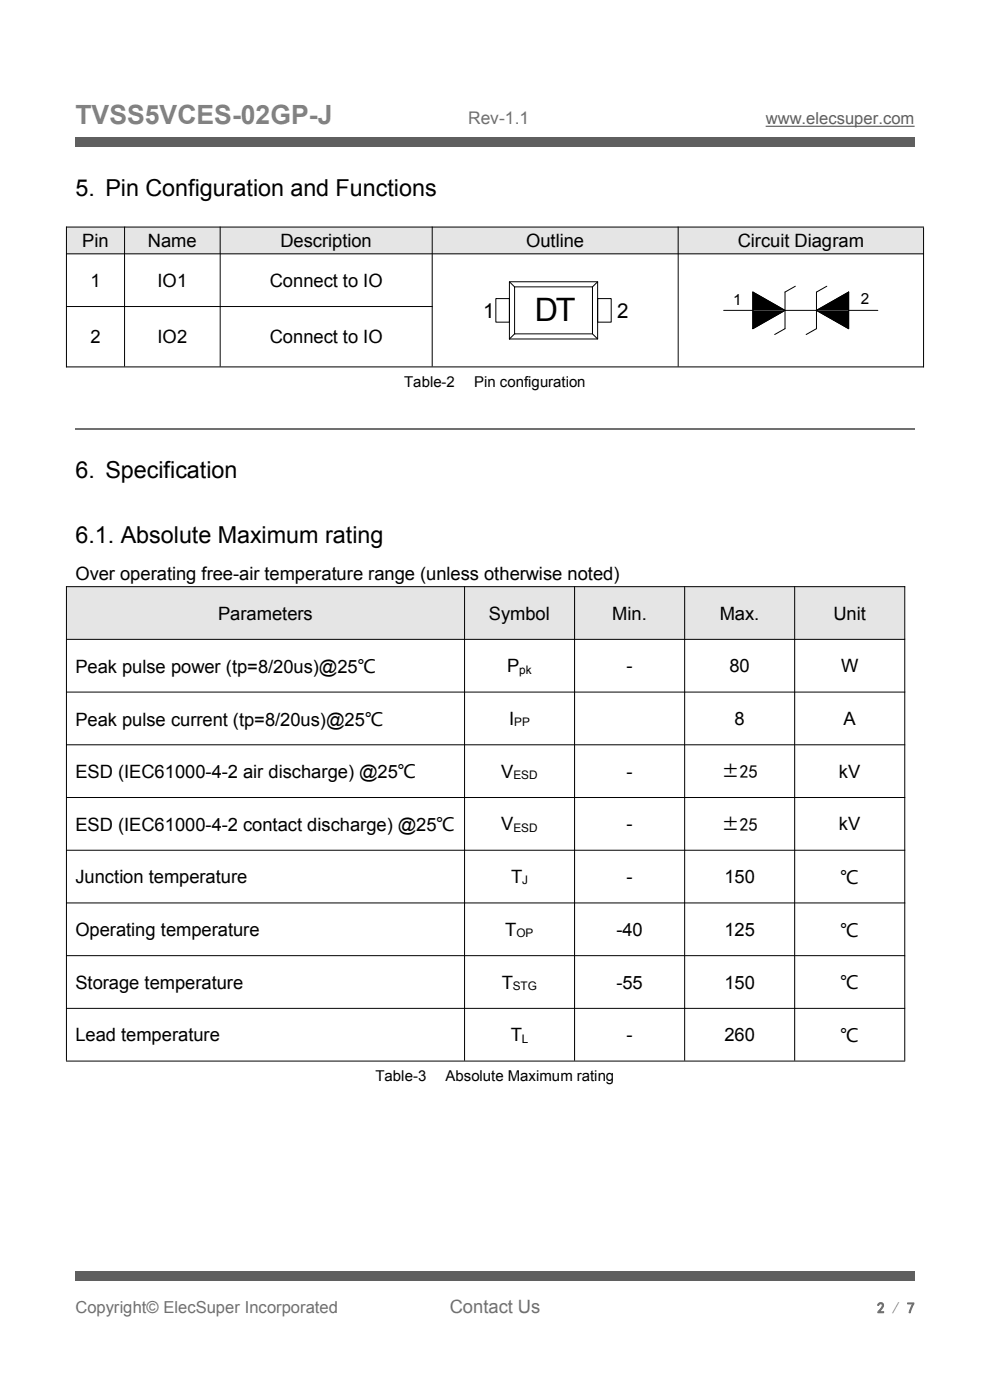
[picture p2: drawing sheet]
<svg xmlns="http://www.w3.org/2000/svg" width="210mm" height="297mm" viewBox="0 0 210 297" stroke-linecap="round" stroke-linejoin="round" font-family="sans-serif">
<defs><g id="words">
<text font-size="6.8" x="113.4" y="68.1">DT</text>
<text font-size="5.6" fill="#808080" x="16" y="26.3">TVSS5VCES-02GP-J</text>
<g font-size="5">
<text x="16" y="41.5">5. Pin Configuration and Functions</text>
<text x="16" y="101.3">6. Specification</text>
<text x="16" y="115.2">6.1. Absolute Maximum rating</text>
</g>
<g font-size="4.4">
<text x="102.5" y="67.5">1</text>
<text x="130.9" y="67.4">2</text>
</g>
<g font-size="3.9">
<text x="17.4" y="52.4">Pin</text>
<text x="31.4" y="52.4">Name</text>
<text x="59.5" y="52.4">Description</text>
<text x="111.6" y="52.4">Outline</text>
<text x="156.5" y="52.4">Circuit Diagram</text>
<text x="19.2" y="60.9">1</text>
<text x="33.4" y="60.9">IO1</text>
<text x="57.2" y="60.9">Connect to IO</text>
<text x="19.2" y="72.8">2</text>
<text x="33.4" y="72.8">IO2</text>
<text x="57.2" y="72.8">Connect to IO</text>
<text x="16" y="123">Over operating free-air temperature range (unless otherwise noted)</text>
<text x="46.3" y="131.5">Parameters</text>
<text x="103.7" y="131.5">Symbol</text>
<text x="129.9" y="131.5">Min.</text>
<text x="152.7" y="131.5">Max.</text>
<text x="176.8" y="131.5">Unit</text>
<text x="16" y="142.8">Peak pulse power (tp=8/20us)@25℃</text>
<text x="107.6" y="142.6">P</text>
<text x="132.9" y="142.6">-</text>
<text x="154.7" y="142.6">80</text>
<text x="178.4" y="142.6">W</text>
<text x="16" y="153.9">Peak pulse current (tp=8/20us)@25℃</text>
<text x="108" y="153.8">I</text>
<text x="155.8" y="153.8">8</text>
<text x="178.9" y="153.8">A</text>
<text x="16" y="165.1">ESD (IEC61000-4-2 air discharge) @25℃</text>
<text x="106.3" y="165">V</text>
<text x="132.9" y="165">-</text>
<text x="153" y="165">±25</text>
<text x="178" y="165">kV</text>
<text x="16" y="176.3">ESD (IEC61000-4-2 contact discharge) @25℃</text>
<text x="106.3" y="176.2">V</text>
<text x="132.9" y="176.2">-</text>
<text x="153" y="176.2">±25</text>
<text x="178" y="176.2">kV</text>
<text x="16" y="187.3">Junction temperature</text>
<text x="108.4" y="187.3">T</text>
<text x="132.9" y="187.3">-</text>
<text x="153.7" y="187.3">150</text>
<text x="178.3" y="187.5">℃</text>
<text x="16" y="198.6">Operating temperature</text>
<text x="107.2" y="198.6">T</text>
<text x="130.8" y="198.6">-40</text>
<text x="153.7" y="198.6">125</text>
<text x="178.3" y="198.7">℃</text>
<text x="16" y="209.7">Storage temperature</text>
<text x="106.5" y="209.7">T</text>
<text x="130.8" y="209.7">-55</text>
<text x="153.7" y="209.7">150</text>
<text x="178.3" y="209.9">℃</text>
<text x="16" y="220.9">Lead temperature</text>
<text x="108.3" y="220.9">T</text>
<text x="132.9" y="220.9">-</text>
<text x="153.7" y="220.9">260</text>
<text x="178.3" y="221">℃</text>
</g>
<text font-size="3.9" fill="#707070" x="95.4" y="278.6">Contact Us</text>
<text font-size="3.7" fill="#707070" x="99.3" y="26.3">Rev-1.1</text>
<text font-size="3.5" fill="#5f5f5f" x="162.4" y="26.3">www.elecsuper.com</text>
<text font-size="3.5" fill="#707070" x="16" y="278.6">Copyright© ElecSuper Incorporated</text>
<g font-size="3.2">
<text x="155.6" y="64.8">1</text>
<text x="182.6" y="64.6">2</text>
<text x="85.8" y="82.1">Table-2</text>
<text x="100.6" y="82.1">Pin configuration</text>
<text x="79.7" y="229.3">Table-3</text>
<text x="94.5" y="229.3">Absolute Maximum rating</text>
</g>
<text font-size="3.2" fill="#707070" x="186.1" y="278.6">2 / 7</text>
<g font-size="2.5">
<text x="110.2" y="142.9">pk</text>
<text x="109.1" y="154.1">PP</text>
<text x="108.9" y="165.3">ESD</text>
<text x="108.9" y="176.5">ESD</text>
<text x="110.8" y="187.6">J</text>
<text x="109.6" y="198.9">OP</text>
<text x="108.8" y="210">STG</text>
<text x="110.7" y="221.2">L</text>
</g>
</g></defs>
<path d="M162.4 26.8h31.6" fill="none" stroke="#5f5f5f" stroke-width=".25"/>
<g fill="#5f5f5f">
<path d="M16 29h178v2.1h-178z" fill-rule="evenodd"/>
<path d="M16 269.7h178v2.1h-178z" fill-rule="evenodd"/>
</g>
<g fill="#e5e5e5">
<path d="M14.1 48.2h12.3v5.6h-12.3z" fill-rule="evenodd"/>
<path d="M26.5 48.2h20.2v5.6h-20.2z" fill-rule="evenodd"/>
<path d="M46.8 48.2h44.9v5.6h-44.9z" fill-rule="evenodd"/>
<path d="M91.7 48.2h52.1v5.6h-52.1z" fill-rule="evenodd"/>
<path d="M143.9 48.2h52v5.6h-52z" fill-rule="evenodd"/>
</g>
<g fill="none" stroke="#000" stroke-width=".21">
<path d="M14 48.2h182M14 53.8h182M14.1 48.1v29.8M26.4 48.1v29.7M46.7 48.1v29.7M91.7 48.1v29.7M108.1 59.8h18.7v12.1h-18.7zM108.1 59.8l1.1 1.1M126.8 59.8l-1.1 1.1M143.9 48.1v29.7M195.9 48.3v29.6M14 65h77.8"/>
<path d="M14 77.8h182M105.2 63.3h2.9v5h-2.9zM109.2 60.9h16.5v9.9h-16.5zM109.2 70.8l-1.1 1.1M125.7 70.8l1.1 1.1M126.8 63.3h2.9v5h-2.9zM153.5 65.8h6.2M159.7 62l6.8 3.8-6.8 3.9zM166.5 65.8l-6.8-3.8v7.7M166.5 65.8l-6.8 3.9M166.5 65.8h6.7M168.7 60.7l-2.2 1.3v7.7l-2.2 1.3"/>
<path d="M173.2 65.8l6.8-3.8v7.7zM175.4 60.7l-2.2 1.3v7.7l-2.2 1.3M180 65.8h6.2M180 62v7.7l-6.8-3.9M180 62l-6.8 3.8"/>
</g>
<path d="M159.7 62l6.8 3.8h-6.8zM159.7 65.8h6.8l-6.8 3.9zM173.2 65.8h6.8v3.9zM173.2 65.8l6.8-3.8v3.8z" fill="#000"/>
<path d="M16 91.1h178" fill="none" stroke="#707070" stroke-width=".34"/>
<g fill="#e5e5e5">
<path d="M14.1 124.5h84.4v11.1h-84.4z" fill-rule="evenodd"/>
<path d="M98.6 124.5h23.2v11.1h-23.2z" fill-rule="evenodd"/>
<path d="M121.9 124.5h23.3v11.1h-23.3z" fill-rule="evenodd"/>
<path d="M145.3 124.5h23.2v11.1h-23.2z" fill-rule="evenodd"/>
<path d="M168.6 124.5h23.3v11.1h-23.3z" fill-rule="evenodd"/>
</g>
<g fill="none" stroke="#000" stroke-width=".21">
<path d="M14 124.5h178M14 135.6h178M14.1 124.4v100.6M98.5 124.4v100.6M121.9 124.4v100.6M145.2 124.4v100.6M168.6 124.4v100.6M191.9 124.4v100.6M14 146.8h178M14 158h178M14 169.2h178M14 180.4h178"/>
<path d="M14 191.6h178M14 202.7h178M14 213.9h178M14 225.1h178"/>
</g>
<use href="#words"/>
</svg>
